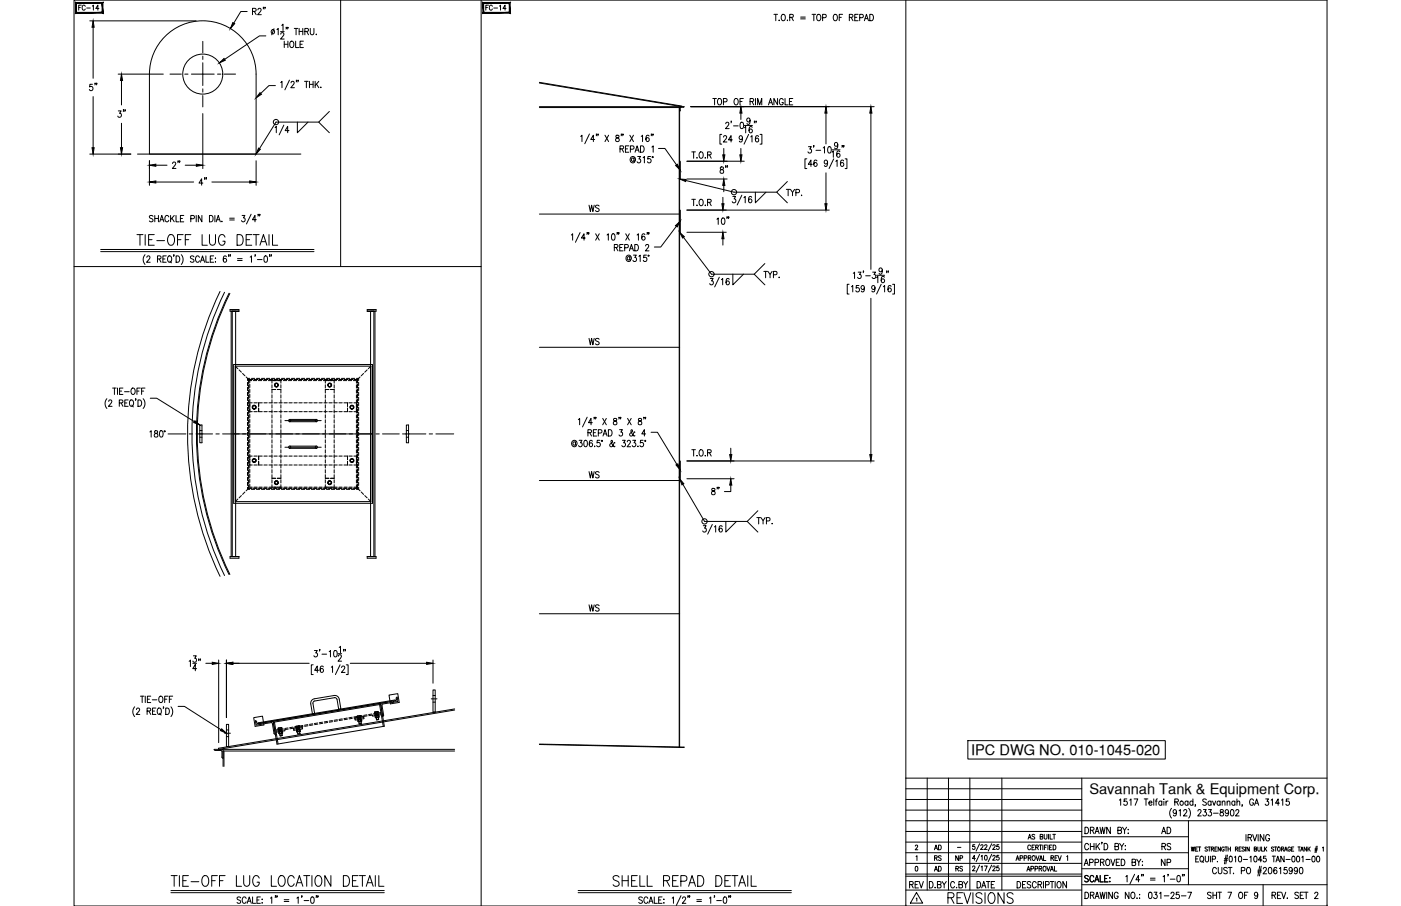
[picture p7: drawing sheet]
<svg xmlns="http://www.w3.org/2000/svg" width="432mm" height="279mm" viewBox="0 0 432 279" stroke-linecap="round" stroke-linejoin="round" font-family="sans-serif">
<defs><g id="words">
<g font-size="6.6">
<text x="41.3" y="76.9">TIE-OFF LUG DETAIL</text>
<text x="51.9" y="274.5">TIE-OFF LUG LOCATION DETAIL</text>
<text x="188" y="274.5">SHELL REPAD DETAIL</text>
<text x="291.4" y="279.8">REVISIONS</text>
</g>
<g font-size="5.7">
<text x="35.3" y="37.4">3&quot;</text>
<text x="52.2" y="53.3">2&quot;</text>
<text x="218.4" y="153.8">8&quot;</text>
</g>
<g font-size="5.3">
<text x="31" y="29.3" transform="rotate(-90 31 29.3)">5&quot;</text>
<text x="60.3" y="58.2">4&quot;</text>
<text x="225.4" y="54.7" transform="rotate(-90 225.4 54.7)">8&quot;</text>
<text x="180.6" y="107.6">WS</text>
<text x="180.6" y="189.8">WS</text>
<text x="279.4" y="275.2">REV</text>
</g>
<g font-size="4.9">
<text x="180.6" y="66.3">WS</text>
<text x="180.6" y="148.5">WS</text>
<text x="357" y="258.2">AD</text>
<text x="357.4" y="263.2">RS</text>
<text x="357" y="268.1">NP</text>
</g>
<g font-size="4.5">
<text x="299.3" y="232.9">IPC DWG NO. 010-1045-020</text>
<text x="335.7" y="244.9">Savannah Tank &amp; Equipment Corp.</text>
</g>
<g font-size="4.4">
<text x="23.3" y="4.2">FC-14</text>
<text x="148.9" y="4.2">FC-14</text>
<text x="287.2" y="263.2">AD</text>
<text x="287.2" y="269.9">AD</text>
<text x="287.2" y="266.7">RS</text>
<text x="293.5" y="266.7">NP</text>
<text x="293.9" y="269.9">RS</text>
</g>
<text font-size="2.6" x="294.2" y="262.5">-</text>
</g></defs>
<!-- layer: 0 -->
<g fill="none" stroke="#000" stroke-width=".31">
<path d="M22.8 0h386.2v279.4h-386.2zM105 0v82.2M148.3 0v82.2M238.5 4.4h1.1M239.1 4.4v2M240.1 6.2v.2zM241.1 4.5l.2-.1a1 1 0 0 1 .8 1 1 1 0 0 1-.8 1 1.27 1.27 0 0 1-.2-1.9zM242.7 6.2v.2zM243.4 5.4l1-.1 .1-.7-1.1-.2v2M244 5.4l.5 1M246.8 5.3h1.4M246.8 5.8h1.4"/>
<path d="M250.3 4.4h1.1M250.8 4.4v2M252 4.5l.2-.1a1 1 0 0 1 .8 1 1 1 0 0 1-.8 1 1.29 1.29 0 0 1-.2-1.9zM253.5 5.5l1-.1v-.9l-1-.1v2M257.1 4.5l.2-.1a1 1 0 0 1 .8 1 1 1 0 0 1-.8 1 1.27 1.27 0 0 1-.2-1.9zM258.7 5.4h.6M259.7 4.4h-1v2M261.8 5.4l.9-.1 .1-.7-1-.2v2M262.3 5.4l.6 1M263.4 5.4h.7M264.5 4.4h-1.1v2h1.1M265 5.5l1-.2-.1-.8-.9-.1v2"/>
<path d="M266.4 6.4l.6-2 .7 2M266.6 5.7h.8M268.1 4.4a1 1 0 0 1 1.1 1 1 1 0 0 1-1.1 1zM279.2 0v279.4M22.8 82.2h125.5v197.2M279.2 240h129.8M285.8 240v34.5M292.3 240v34.5M298.9 240v34.5M308.8 240v34.5M333.4 240v39.4M279.2 253.1h129.8"/>
<path d="M279.2 259.7h54.2M279.2 256.4h54.2M279.2 249.8h54.2M279.2 246.5h54.2M279.2 243.2h54.2M333.4 258h32.9M366.3 253.1v19.7M279.2 269.6h54.2M279.2 274.5h54.2M279.2 270.2h54.2M279.2 263h87.1M279.2 266.3h54.2"/>
<path d="M333.4 272.8h75.6M333.4 267.9h32.9M389.3 272.8v6.6"/>
</g>
<!-- layer: EXTERNALS -->
<g fill="none" stroke="#000" stroke-width=".31">
<path d="M50.4 11.8a16.4 16.4 0 0 1 18-4.3 16.4 16.4 0 0 1 10.5 15.4v24.6h-32.8v-24.6a16.4 16.4 0 0 1 4.3-11.1zM71.6 96h2h-2.7v-.5h2.7v.5M113.2 96v-.5h2.7v.5h-2.7h2M61.6 131.1h.7v5.4h-.7zM61.6 134.8h.7M61.6 132.8h.7M125.2 131.1h.7v5.4h-.7zM125.2 134.8h.7M125.2 132.8h.7M71.6 171.6h2h-2.7v.5h2.7v-.5M113.2 171.6v.5h2.7v-.5h-2.7h2M119.5 216.5l-39.5 6.6"/>
<path d="M119.9 214.4l2.7-.5 .4 2.7-2.7 .5zM133.5 212.8h.6v6.8h-.6zM133.5 214.5h.6M133.5 216.5h.6M69.8 223.4h.7v6.8h-.7zM69.8 225.1h.7M69.8 227.2h.7M78.2 221.3l2.7-.4 .4 2.7-2.7 .4zM209.5 230.4v.1"/>
<circle cx="62.5" cy="22.8" r="6.2"/>
<circle cx="85.2" cy="118.7" r=".48"/>
<circle cx="101.6" cy="118.7" r=".48"/>
<circle cx="78.3" cy="125.6" r=".48"/>
<circle cx="108.5" cy="125.6" r=".48"/>
<circle cx="78.3" cy="142" r=".48"/>
<circle cx="85.2" cy="148.9" r=".48"/>
<circle cx="101.6" cy="148.9" r=".48"/>
<circle cx="108.5" cy="142" r=".48"/>
</g>
<!-- layer: CENTER -->
<g fill="none" stroke="#000" stroke-width=".31">
<path d="M62.5 12.8v3.5M62.5 17.3v1M62.5 19.3v7.1M52.4 22.9h3.5M56.9 22.9h1.1M59 22.9h7M62.5 27.4v1M62.5 29.5v3.5M67 22.9h1.1M69.1 22.9h3.5M51.8 133.8h5.5M58.3 133.8h1.1"/>
<path d="M60.4 133.8h5.1M66.5 133.8h1.1M68.6 133.8h5.1M74.8 133.8h1M76.8 133.8h5.2M83 133.8h1M85 133.8h5.2M87.8 129.7h11.2M87.8 137.9h11.2M91.2 133.8h1M93.2 133.8h5.2M99.4 133.8h1"/>
<path d="M101.5 133.8h5.1M107.6 133.8h1M109.7 133.8h5.1M115.8 133.8h1.1M117.9 133.8h5.1M124.1 133.8h7.2M132.3 133.8h1M134.3 133.8h5.5M116 219.8l.2 1M132.9 215.5h1.8M69.2 226.1h1.8M86.3 224.7l.2 1.1"/>
<path d="M91.8 224.2v.4M91.9 224.8v.4M110.7 221v.4M110.8 221.7v.4"/>
</g>
<!-- layer: DIM -->
<g fill="none" stroke="#000" stroke-width=".31">
<path d="M27.7 6.4h32.7M28.7 8.4v15.8M76.2 3.6h-2l-2.1 3.5M77.8 3.5l1-.1 .1-.6-1.1-.2v1.9M78.4 3.5l.6 1M79.5 3l.3-.4h.3l.4 .3-1.1 1.6h1.1M81.3 2.3l-.2 .5M81.7 2.3h-.1h.1l-.1 .5M81.9 11.1h-1.9l-10.8 7.2M84.5 8.8l-.8 1.9M85.3 9.1l.4-.3v1.9M86.5 9.8h1.1"/>
<path d="M86.5 10.5l.4-.4 .4 .1 .2 .3-1 1.5h1.1M86.8 7.8l.4-.3v1.9M87.6 12.7v2M87.6 13.7h1.1M88.3 8.5l-.2 .5M88.7 12.7v2M88.8 8.5l-.2 .5M89.6 12.8l.2-.1a1 1 0 0 1 .8 1 1 1 0 0 1-.8 1 1.26 1.26 0 0 1-.2-1.9zM90.7 8.8h1.1M91.1 12.7v2h1M91.2 8.8v1.9M92.2 8.8v1.9"/>
<path d="M92.2 9.7h1.1M92.5 13.7h.6M93.3 8.8v1.9M93.5 12.7h-1v2h1M94 9.7l.9-.1 .1-.6-1-.2v1.9M94.5 9.7l.6 1M95.6 8.8v1.4l.5 .5 .6-.2 .1-1.7M97.5 10.5v.2zM28.7 29.8v15.8M36.4 22.9h13.9M37.4 24.8v7.6M37.4 38v7.6"/>
<path d="M62.5 35v17M84.8 39.3l.4-.3v1.9M84.9 26.4h-2l-2.6 2.4M86.5 25.4l.4-.3v2M87.5 38.6l-1.5 3M89.2 24.7l-1.4 3M89.7 25.5l.3-.4 .5 .1 .2 .2-.3 .7-.8 1h1.1M91.5 24.8h-.2h.2l-.2 .5M91.7 37.7v3.2l3.2-3.2M91.9 24.8h-.1h.1l-.1 .5M93.9 25.1h1.1M94.4 25.1v2"/>
<path d="M95.4 25.1v2M95.4 26h1.1M96.5 25.1v2M97.1 25.1v2M97.5 25.9l.8 1.2M98.2 37.7h-13.1l-5.1 8.1M98.3 25.1l-1.2 1.3M98.8 26.9h.2zM101.5 34.4l-3.3 3.3 3.3 3.2M212.9 32.9h56.5M219.7 30.4h1.1M220.2 30.4v1.9"/>
<path d="M221.4 30.5l.2-.1a1 1 0 0 1 .8 1 1 1 0 0 1-.8 .9 1.24 1.24 0 0 1-.2-1.8zM223 31.4l.9-.1 .1-.7-1-.2v1.9M223.7 38.2l.1-.4 .5-.1 .3 .6-1 1.4h1.1M225.4 37.4h-.1h.1l-.1 .5M226.1 38.8h1.4M226.5 30.5l.2-.1a1 1 0 0 1 .8 1 1 1 0 0 1-.8 .9 1.24 1.24 0 0 1-.2-1.8zM228.1 31.3h.6M228.3 37.8h.7l.1 .3v1.2l-.4 .4-.4-.1-.1-.3-.1-.8zM228.3 34.9v2M229.1 30.4h-1v1.9M229.4 39.4l.4-.4v2M229.4 38.7h2.5"/>
<path d="M231.2 37a.53 .53 0 0 1-.8 .4 .53 .53 0 0 1-.1-.8 .53 .53 0 0 1 .8 .1l.1 .3a.95 .95 0 0 1-.7 1.4l-.3-.3M231.2 31.3l.9-.1 .1-.6-1-.2v1.9M231.8 31.3l.5 1M231.8 39.3l-.3-.3a1.11 1.11 0 0 0-.1 2 .55 .55 0 0 0 .6-.5 .55 .55 0 0 0-.5-.6 .55 .55 0 0 0-.6 .4M232.6 37.4h-.1h.1l-.1 .5M232.9 30.4v1.9M233.1 37.4h-.2h.2l-.2 .5M233.5 32.3v-1.9l.6 1.9 .7-1.9v1.9M236.9 32.3l.6-1.9 .6 1.9M237.1 31.7h.8M239.6 30.4v1.9l-1.1-1.9v1.9M241.4 30.8a.62 .62 0 0 0-.7-.4 .62 .62 0 0 0-.5 .7v.5a.62 .62 0 0 0 .6 .8 .62 .62 0 0 0 .6-.8h-.4"/>
<path d="M242 30.4v1.9h.9M243.3 31.3h.7M244.3 30.4h-1v1.9h1M254.6 34.9v9.5M268.4 34.9v48.2M27.7 47.5h12.6M46.1 49.6v7.6M48 56.1h11.7M48 50.9h3.5M57.1 50.9h3.4M65.3 56.1h11.7M78.9 49.6v7.6"/>
<path d="M89.1 40.3h-1.2l.8-1.3v1.9M179 42.1l.4-.4v2M181.7 41.3l-1.5 3M183.3 43h-1.2l.8-1.3v2M183.9 41.4h-.2h.2l-.2 .5M184.4 41.4l-.2 .5M186.5 41.7l1.1 2M187.6 41.7l-1.1 2M189.9 41.8v.6a.72 .72 0 0 1 .9 .4 .72 .72 0 0 1-.3 .9 .64 .64 0 0 1-.8-.7 .64 .64 0 0 1 .8-.6l.3-.2-.1-.4zM191.1 45.9l.9-.1 .1-.6-1-.2v1.9M191.6 41.4h-.2h.2l-.2 .5M191.7 45.9l.5 1"/>
<path d="M192 41.4l-.1 .5M192.8 45.9h.6M193.8 45h-1v1.9h1M194.1 41.7l1.1 2M194.3 46l.9-.1 .2-.3-.2-.5-.9-.1v1.9M195.2 41.7l-1.1 2M195.4 49l-.1-.2a.49 .49 0 0 0-.7 .5 .49 .49 0 0 0 .7 .4l.1-.2M195.4 48.7l.1 1.1a.84 .84 0 0 0 .2-1.1 .84 .84 0 0 0-1.1-.4 .84 .84 0 0 0-.4 1.1 .83 .83 0 0 0 .5 .8 .83 .83 0 0 0 .9-.2M195.7 46.9l.7-1.9 .6 1.9M196 46.3h.8M196.5 48.3h.9l-.5 .7a.6 .6 0 0 1 .5 .9 .6 .6 0 0 1-1 0M197.4 45a1 1 0 0 1 1.2 1 1 1 0 0 1-1.2 .9z"/>
<path d="M197.6 42.1l.4-.4v2M198.2 48.6l.4-.3v1.9M200 42l-.3-.3a1.1 1.1 0 0 0-.6 1 1.1 1.1 0 0 0 .5 1 .57 .57 0 0 0 .6-.6 .57 .57 0 0 0-.5-.6 .57 .57 0 0 0-.6 .5M200.5 48.3h-.8l-.1 .8a.62 .62 0 0 1 .9 0 .62 .62 0 0 1-.1 .9 .62 .62 0 0 1-.8-.1M200.8 41.4l-.1 .5M200.9 45.4l.4-.4v1.9M201.3 41.4h-.2h.2l-.2 .5M202.9 45.8h2l3.6 5M211.4 55.7l14.8 3.6h13.2M211.7 49.7h17.7M211.7 55.2h12.4M213.2 46.8h1.1"/>
<path d="M213.8 46.8v2M214.8 48.6v.2zM215.8 46.9l.1-.1a1 1 0 0 1 .9 1 1 1 0 0 1-.9 1 1.27 1.27 0 0 1-.1-1.9zM217.4 48.6v.2zM218.1 47.8l1-.1v-.8l-1-.1v2M218.7 47.8l.5 1M222.4 41.4h-.5v3.1h.5M223 42.3l.2-.4 .4-.1 .4 .6-1.1 1.4h1.1M223.1 45.8v2M223.1 57.2v1.9M225.7 43.1h-1.2l.8-1.3v2M228.3 45.8v2"/>
<path d="M228.8 42.5l-.2 .4a.54 .54 0 0 1-.7-.1 .54 .54 0 0 1 .1-.8 .54 .54 0 0 1 .7 .1l.1 .4a.93 .93 0 0 1-.6 1.3l-.3-.3M230.7 41.4l-1.4 3.1M231.4 42.2l.4-.4v2M232.8 59.3v3.2l3.3-3.2M233.8 42.1l-.3-.3a1.09 1.09 0 0 0-.7 1 1.09 1.09 0 0 0 .6 1 .56 .56 0 0 0 .5-.5 .56 .56 0 0 0-.5-.6 .56 .56 0 0 0-.6 .4M234.3 41.4h.5v3.1h-.5M242.4 58.4h1.1M242.7 56l-3.3 3.3 3.3 3.2M242.9 58.4v2M243.6 58.4l.7 .9v1.1M244.9 58.4l-.6 .9M245.3 59.4l1-.1v-.7l-1-.2v2"/>
<path d="M248.7 49h-.6v3h.6M249.2 45.2h.9l-.5 .8a.6 .6 0 0 1 .5 .9 .6 .6 0 0 1-1.1-.1M250.3 50.7h-1.2l.8-1.3v1.9M250.9 45h-.2h.2l-.2 .4M251.5 46.4h1.4M251.8 49.6l-.5-.2a1.14 1.14 0 0 0 .1 1.9 .55 .55 0 0 0 .5-.5 .55 .55 0 0 0-.5-.6 .55 .55 0 0 0-.6 .5M253.7 45.6l.4-.4v2M254.6 53.3v9.5M255.1 50a.56 .56 0 0 1-.8 .5 .56 .56 0 0 1-.2-.9l.4-.2a1.07 1.07 0 0 1 .6 1 1.07 1.07 0 0 1-.7 .9l-.3-.2M255.3 45.3h.7l.1 .3v1.2l-.4 .4-.5-.4-.1-.7zM256.5 46.9l.3-.4v2M256.5 46.2h2.4"/>
<path d="M257 49l-1.5 3M257.6 49.7l.4-.3v1.9M258.2 44.6a.53 .53 0 0 1-.7 .4 .53 .53 0 0 1-.2-.8 .53 .53 0 0 1 .8 0l.1 .4a.94 .94 0 0 1-.6 1.3l-.4-.3M258.8 46.8l-.3-.3a1.09 1.09 0 0 0-.6 1 1.09 1.09 0 0 0 .5 1 .56 .56 0 0 0 .6-.5 .56 .56 0 0 0-.5-.6 .56 .56 0 0 0-.6 .5M259.6 45l-.1 .4M260 49.6l-.5-.2a1.12 1.12 0 0 0 .1 1.9 .55 .55 0 0 0 .5-.5 .55 .55 0 0 0-.5-.6 .55 .55 0 0 0-.6 .5M260.1 45l-.1 .4M260.5 49h.5v3h-.5M31 77.6h65.8M31 76.9h65.8M44.7 78.5a2.24 2.24 0 0 0 0 3.1M45.3 79.4l.1-.4 .5-.1 .3 .6-1 1.4h1.1"/>
<path d="M47.2 66.7l-.4-.3-.6 .1-.1 .6 1 .5 .1 .5-.4 .3-.8-.3M47.7 66.4v2M47.7 67.4h1.1M48.5 79.9l1-.1 .1-.7-1.1-.2v2M48.8 66.4v2M49.1 79.9l.5 1M49.2 68.4l.7-2 .6 2M49.5 67.8h.8M50.2 79.9h.6M51.2 78.9h-1v2h1M52 79l.1-.1a1 1 0 0 1 .8 1 1 1 0 0 1-.8 1 1.26 1.26 0 0 1-.1-1.9zM52 66.9a.62 .62 0 0 0-.7-.5 .62 .62 0 0 0-.5 .8v.4a.62 .62 0 0 0 .5 .8 .62 .62 0 0 0 .7-.5"/>
<path d="M52.6 66.4v2M53 67.3l.7 1.1M53.7 66.4l-1.1 1.4M54.3 66.4v2h.9M54.3 78.9a1 1 0 0 1 1.1 1 1 1 0 0 1-1.1 1zM55.6 67.4h.6M55.9 78.5a2.3 2.3 0 0 1 0 3.1M56.6 66.4h-1v2h1M58.8 67.5l1-.1 .1-.3-.1-.6-1-.1v2M59.8 79.2l-.4-.3-.6 .1-.1 .6 .9 .5 .2 .5-.4 .3-.7-.3M60.5 66.4v2M61.5 79.4a.62 .62 0 0 0-.8-.5 .62 .62 0 0 0-.4 .8v.4a.62 .62 0 0 0 .4 .8 .62 .62 0 0 0 .8-.5"/>
<path d="M62.2 66.4v2l-1.1-2v2M63.5 78.9v2h.9M64.6 66.4a.99 .99 0 0 1 1.1 1 .99 .99 0 0 1-1.1 1zM64.8 79.9h.6M65.8 78.9h-1v2h1M66.2 66.4v2M66.4 79.6v.2zM66.6 68.4l.7-2 .6 2M66.9 67.8h.8M68.4 68.2h.1M69.8 79.2l-.4-.3a1.11 1.11 0 0 0 0 2 .55 .55 0 0 0 .5-.5 .55 .55 0 0 0-.5-.6 .55 .55 0 0 0-.6 .4M70.8 67.3h1.4"/>
<path d="M70.8 67.8h1.4M73.2 79.8h1.4M74.6 66.4h.9l-.5 .8a.6 .6 0 0 1 .5 .9 .6 .6 0 0 1-1.1-.1M77.1 79.3l.4-.4v2M77.4 66.1l-1.4 3M79 67.8h-1.2l.8-1.4v2M79.6 66.1l-.1 .5M80.1 66.1l-.1 .5M81.6 79l.2-.1a1.07 1.07 0 0 1 .7 1 1.07 1.07 0 0 1-.7 1 1.4 1.4 0 0 1-.2-1.9zM176.1 72.5l.4-.4v2M178.8 71.7l-1.4 3M180.4 73.4h-1.2l.8-1.3v2"/>
<path d="M181 71.8h-.1h.1l-.1 .5M181.5 71.8l-.1 .5M183.6 72.1l1.1 2M184.7 72.1l-1.1 2M187.1 72.5l.4-.4v2M188.7 72.2l.2-.1a1.07 1.07 0 0 1 .7 1 1.07 1.07 0 0 1-.7 1 1.35 1.35 0 0 1-.2-1.9zM189.3 76.3l1-.1 .1-.6-1.1-.2v2M189.9 76.3l.6 1.1M190.3 71.8l-.2 .5M190.8 71.8h-.2h.2l-.2 .5M191 76.3h.6M192 75.4h-1v2h1"/>
<path d="M192.5 76.4l1-.1 .1-.7-1.1-.2v2M192.8 72.1l1.2 2M194 77.4l.6-2 .6 2M194 72.1l-1.2 2M194.1 79.4l-.1-.2a.49 .49 0 0 0-.7 .5 .49 .49 0 0 0 .7 .4l.1-.2M194.1 79.1l.1 1.1a.84 .84 0 0 0 .2-1.1 .84 .84 0 0 0-1-.4 .84 .84 0 0 0-.5 1.1 .81 .81 0 0 0 .5 .8 .81 .81 0 0 0 1-.2M194.2 76.7h.8M195.2 78.7h.9l-.5 .7a.6 .6 0 0 1 .5 1 .6 .6 0 0 1-1-.1M195.6 75.4a1 1 0 0 1 1.2 1 1 1 0 0 1-1.2 1zM196.4 72.5l.4-.4v2M196.9 79.1l.4-.4v1.9M198.8 72.4l-.4-.3a1.11 1.11 0 0 0 0 2 .55 .55 0 0 0 .5-.6 .55 .55 0 0 0-.5-.5 .55 .55 0 0 0-.6 .4"/>
<path d="M199 75.9l.3-.5 .5 .1 .1 .3-.2 .6-.8 1h1.1M199.2 78.7h-.8v.8a.61 .61 0 0 1 .9 0 .61 .61 0 0 1-.1 .9 .61 .61 0 0 1-.9-.1M199.6 71.8h-.2h.2l-.2 .5M200 71.8l-.1 .5M208.4 69.8l-4.8 6.4h-1.9M210.7 73.2l8.6 11.4h13.2M211.7 64.8h43.9M211.7 71.6h12.1M213.2 61.5h1.1M213.8 61.5v1.9M214.7 63.3h.2zM215.8 61.6l.1-.1a1 1 0 0 1 .9 1 1 1 0 0 1-.9 .9 1.27 1.27 0 0 1-.1-1.8z"/>
<path d="M217.4 63.2v.2zM218.1 62.4l1-.1v-.7l-1-.1v1.9M218.7 62.4l.5 1M221 67.6l.4-.4v2M222.6 67.3h.6l.2 .3v1.2l-.4 .4-.6-.4-.1-.7zM222.8 60.9v1.9M222.8 73.6v2M224.2 67l-.2 .4M224.6 67h-.1h.1l-.1 .4M225.8 60.6h.9l-.4 .7a.6 .6 0 0 1 .4 1 .6 .6 0 0 1-1-.1M228.6 60.2l-1.4 3M229.3 61l.4-.4v1.9"/>
<path d="M231.7 60.9l-.3-.3a1.11 1.11 0 0 0-.1 1.9 .55 .55 0 0 0 .5-.5 .55 .55 0 0 0-.5-.6 .55 .55 0 0 0-.6 .5M247.1 60.2v.2zM52.4 80.5l.4 .6M61.8 80.9l.6-2 .7 2M62 80.2h.8M66.4 80.7v.2zM73.2 80.3h1.4M79.3 80.1h1.5M218.9 85.9h.9l-.5 .7a.59 .59 0 0 1 .5 1 .59 .59 0 0 1-1-.1M221.7 85.5l-1.4 3M222.3 86.3l.4-.4v1.9M224.7 86.1l-.3-.2a1.1 1.1 0 0 0-.6 .9 1.1 1.1 0 0 0 .5 1 .55 .55 0 0 0 .6-.5 .55 .55 0 0 0-.5-.6 .55 .55 0 0 0-.6 .5"/>
<path d="M225.9 84.6v3.2l3.3-3.2M235.4 83.7h1.1M235.7 81.3l-3.2 3.3 3.2 3.2M236 83.7v2M236.7 83.7l.6 .9v1.1M238 83.7l-.7 .9M238.4 84.7l.9-.1v-.8l-.9-.1v2M240.1 85.5v.2zM261.7 87.7h-.6v3h.6M262.4 88.4l.4-.3v1.9M263 84.3l.4-.4v2M264.5 83.9h.9l-.5 .8a.6 .6 0 0 1 .5 .9 .6 .6 0 0 1-1.1-.1"/>
<path d="M264.7 88.1h-.8v.8a.61 .61 0 0 1 .9 0 .61 .61 0 0 1-.1 .9 .61 .61 0 0 1-.9-.2M266.2 83.6l-.2 .5M266.4 88.7a.53 .53 0 0 1-.8 .4 .53 .53 0 0 1-.1-.9 .53 .53 0 0 1 .8 .1l.1 .4a.92 .92 0 0 1-.6 1.3l-.3-.3M266.8 85h1.4M268.4 92v48.2M269 83.9h.9l-.5 .8a.61 .61 0 0 1 .5 .9 .61 .61 0 0 1-1.1-.1M269.7 88.7a.53 .53 0 0 1-.8 .4 .53 .53 0 0 1-.1-.8 .53 .53 0 0 1 .8 0l.1 .4a.95 .95 0 0 1-.7 1.3l-.3-.3M270.2 85.6l.4-.4v2M270.2 84.9h2.4M271.6 87.7l-1.4 3M271.9 83.3a.53 .53 0 0 1-.7 .4 .53 .53 0 0 1-.2-.9 .53 .53 0 0 1 .8 .1l.1 .4a.94 .94 0 0 1-.6 1.3l-.3-.3M272.2 88.4l.4-.3v1.9"/>
<path d="M272.6 85.5l-.4-.3a1.09 1.09 0 0 0-.6 1 1.09 1.09 0 0 0 .6 1 .57 .57 0 0 0 .4-.8 .57 .57 0 0 0-.9-.1l-.1 .3M273.3 83.6l-.1 .5M273.8 83.6l-.1 .5M274.6 88.3l-.4-.2a1.14 1.14 0 0 0 0 1.9 .57 .57 0 0 0 .5-.8 .57 .57 0 0 0-1-.1v.3M275.1 87.7h.6v3h-.6M34.7 119.7h1.1M35.3 119.7v1.9M36.2 119.7v1.9M37.9 119.7h-1v1.9h1M40.7 119.8l.2-.1a1 1 0 0 1 .8 1 1 1 0 0 1-.8 .9 1.27 1.27 0 0 1-.2-1.8zM43.2 119.7h-1v1.9M44.7 119.7h-1.1v1.9"/>
<path d="M32.9 123a2.3 2.3 0 0 0 0 3M33.5 123.8l.3-.5 .5 .1 .2 .3-.3 .7-.8 .9h1.1M36.8 124.3l.9-.1 .1-.7-1-.2v2M36.9 120.6h.6M37.3 124.3l.6 1M38.4 120.8h1.4M38.5 124.3h.6M39.5 123.3h-1v2h1M40.2 123.4l.2-.1a1 1 0 0 1 .8 1 1 1 0 0 1-.8 1 1.29 1.29 0 0 1-.2-1.9zM40.6 124.9l.5 .6M41.9 123h-.2h.2l-.2 .5M42.2 120.6h.6"/>
<path d="M42.5 123.3a1 1 0 0 1 1.2 1 1 1 0 0 1-1.2 1zM43.6 120.6h.7M44.1 123a2.24 2.24 0 0 1 0 3M46.2 133.2l.4-.4v2M46.3 122.8h2l11.6 7.2M47.7 132.9v.6a.72 .72 0 0 1 .9 .4 .72 .72 0 0 1-.3 .9 .63 .63 0 0 1-.8-.7 .63 .63 0 0 1 .8-.5l.2-.7zM49.4 132.9l.2-.1a1.06 1.06 0 0 1 .7 1 1.06 1.06 0 0 1-.7 1l-.2-.1-.3-.7zM177.4 136.5l-.3-.2a.51 .51 0 0 0-.5 .5 .51 .51 0 0 0 .5 .5l.3-.3M177.4 136.3v.9a.67 .67 0 0 0 .5-.7 .67 .67 0 0 0-.5-.6 .91 .91 0 0 0-1.2 1 .91 .91 0 0 0 1.4 .6M178.2 129.4l.4-.4v2M178.5 135.8h.9l-.5 .7a.6 .6 0 0 1 .5 1 .6 .6 0 0 1-1.1-.1M180.2 135.9l.2-.1a1.09 1.09 0 0 1 .6 1 1.09 1.09 0 0 1-.6 1 1.43 1.43 0 0 1-.2-1.9z"/>
<path d="M181 128.7l-1.5 3M181.2 133.4h1v-.7l-1-.2v2M181.8 133.4l.5 1.1M182.6 130.3h-1.2l.8-1.3v2M182.6 136.1l-.4-.3a1.12 1.12 0 0 0 0 2 .58 .58 0 0 0 .4-.9 .58 .58 0 0 0-.9-.1l-.1 .3M182.9 133.4h.6M183.2 128.8l-.2 .4M183.2 137.7h.2zM183.7 128.8h-.2h.2l-.2 .4M183.9 132.5h-1v2h1M184.4 133.5l1-.1v-.7l-1-.2v2M184.9 135.8h-.8l-.1 .8a.62 .62 0 0 1 .9 .1 .62 .62 0 0 1-.1 .9 .62 .62 0 0 1-.9-.2"/>
<path d="M185.8 129l1.1 2M185.8 134.5l.7-2 .6 2M186.1 133.8h.8M186.9 129l-1.1 2M187.5 132.5a1 1 0 0 1 1.2 1 1 1 0 0 1-1.2 1zM189.2 129.1v.6a.72 .72 0 0 1 .9 .4 .72 .72 0 0 1-.3 .9 .64 .64 0 0 1-.8-.7 .64 .64 0 0 1 .8-.5l.3-.3-.1-.4zM189.5 136.6l-.1-.2-.8 1.4h-.4l-.3-.4 .2-.5 .6-.5-.1-.6-.3 .3 .1 .4 .7 1.2 .3 .1 .1-.2M190.9 128.8l-.2 .4M190.9 132.5h.9l-.5 .8a.6 .6 0 0 1 .5 .9 .6 .6 0 0 1-1-.1M191.3 128.8h-.1h.1l-.1 .4M191.8 135.8h.9l-.5 .7a.6 .6 0 0 1 .5 1 .6 .6 0 0 1-1-.1M193.3 136.3l.4-.5h.3l.3 .4-1 1.6h1.1"/>
<path d="M193.4 129l1.1 2M194.5 129l-1.1 2M195 135.8h.9l-.5 .7a.6 .6 0 0 1 .5 1 .6 .6 0 0 1-1-.1M195.7 133.4l-.2-.2a1.13 1.13 0 0 1-1.3 1.2l-.1-.7 .8-.7-.2-.5-.2 .3 .2 .7 .6 .9 .3 .1 .1-.2M196.5 137.7h.2zM196.9 129.1v.6a.72 .72 0 0 1 .8 .4 .72 .72 0 0 1-.3 .9 .64 .64 0 0 1-.7-.7 .64 .64 0 0 1 .8-.5l.2-.3v-.4zM198.2 135.8h-.8l-.1 .8a.62 .62 0 0 1 .9 .1 .62 .62 0 0 1-.1 .9 .62 .62 0 0 1-.8-.2M198.5 128.8l-.1 .4M199 128.8l-.1 .4M199 133.8h-1.2l.8-1.3v2M200.7 133.3h1.9l6 9.9M213.2 138.7h1.1"/>
<path d="M213.8 138.7v2M215.8 138.8l.1-.1a1 1 0 0 1 .9 1 1 1 0 0 1-.9 1 1.24 1.24 0 0 1-.1-1.9zM218.1 139.6l1-.1v-.7l-1-.1v2M218.7 139.6l.5 1.1M225.2 138.2v2M210.5 149.4l6.6 11.4h13.2M211.7 142.2h57.7M211.7 147.6h14.6M214.8 140.5v.2zM217.4 140.5v.2zM225.2 149.6v2h-1.9M233.3 159.6h1.1"/>
<path d="M233.6 157.5l-3.3 3.3 3.3 3.3M233.8 159.6v2M234.5 159.6l.7 1v1M235.8 159.6l-.6 1M216.7 162.1h.9l-.5 .8a.6 .6 0 0 1 .5 .9 .6 .6 0 0 1-1-.1M219.5 161.7l-1.4 3M220.2 162.5l.4-.4v2M222.6 162.4l-.3-.3a1.1 1.1 0 0 0-.7 1 1.1 1.1 0 0 0 .6 1 .55 .55 0 0 0 .5-.6 .55 .55 0 0 0-.5-.5 .55 .55 0 0 0-.6 .4M223.7 160.8v3.3l3.3-3.3M236.2 160.7l1-.1 .1-.8-1.1-.2v2M238 161.4v.2zM104.5 199.7l.4-.4v2"/>
<path d="M41.5 218a2.24 2.24 0 0 0 0 3M42.1 218.8l.1-.3 .5-.1 .3 .5-1 1.4h1.1M43.3 214.7h1.1M43.8 214.7v2M44.8 214.7v2M45.3 219.3l1-.1 .1-.7-1.1-.1v1.9M45.4 215.6h.7M45.9 219.3l.6 1M46.5 214.7h-1.1v2h1.1M46.9 215.8h1.5M47 219.3h.6M48 218.4h-1v1.9h1"/>
<path d="M48.8 218.5l.1-.1a1 1 0 0 1 .8 .9 1 1 0 0 1-.8 1 1.24 1.24 0 0 1-.1-1.8zM49.2 220l.5 .5M49.3 214.8l.1-.1a1 1 0 0 1 .8 1 1 1 0 0 1-.8 1 1.26 1.26 0 0 1-.1-1.9zM50.4 218.1l-.1 .4M50.8 215.6h.6M51.1 218.4a1 1 0 0 1 1.1 .9 1 1 0 0 1-1.1 1zM51.8 214.7h-1v2M52.2 215.6h.6M52.7 218a2.3 2.3 0 0 1 0 3M53.2 214.7h-1v2M54.9 217.8h2l11.2 7.2M58.3 203.9l.4-.3v1.9"/>
<path d="M59.4 204.6h1.2M59.6 202.2h.9l-.5 .8a.6 .6 0 0 1 .5 .9 .6 .6 0 0 1-1 0M60.6 206.2h-1.2l.8-1.3v2M61.3 203.3l-.1 .5M61.8 203.3h-.2h.2l-.2 .5M63.4 204.6h2M67.4 203.5v25.5M69.8 203.5v17.8M71.8 204.6h23.5M96.5 205h-.6v3h.6M96.9 200.6h.9l-.5 .8a.6 .6 0 0 1 .5 .9 .6 .6 0 0 1-1-.1M98.2 206.7h-1.2l.8-1.3v2"/>
<path d="M98.6 200.3h-.2h.2l-.2 .5M99.2 201.7h1.5M99.6 205.7l-.3-.3a1.09 1.09 0 0 0-.7 1 1.09 1.09 0 0 0 .6 1 .56 .56 0 0 0 .6-.6 .56 .56 0 0 0-.5-.5 .56 .56 0 0 0-.6 .4M101.5 201l.4-.4v2M102.1 205.8l.4-.4v2M103.1 200.7l.4-.1a1.15 1.15 0 0 1-.2 2l-.4-.4-.1-.5zM104.2 201.6h1.1M104.2 202.4l.4-.5 .5 .1 .1 .3-1 1.6h1.1M104.8 205l-1.4 3M105.3 205.9l.3-.5 .5 .1 .2 .3-1.1 1.6h1.1M106 200.3l-.1 .5M106.5 200.3l-.2 .5"/>
<path d="M106.7 205h.6v3h-.6M108 204.6h23.5M133.5 203.5v7.2M298.3 228.4h60.9v5.7h-60.9zM52.7 275.3h65.7M52.7 274.6h65.7M74.2 276.9l-.4-.3-.7 .3v.4l1.1 .7v.3l-.4 .3-.7-.3M75.9 277.1a.62 .62 0 0 0-.8-.5 .62 .62 0 0 0-.4 .7v.5a.62 .62 0 0 0 .4 .8 .62 .62 0 0 0 .8-.5M76.2 278.6l.6-2 .6 2M76.4 277.9h.8M77.9 276.6v2h.9M79.2 277.5h.6"/>
<path d="M80.2 276.6h-1v2h1M80.8 277.3v.2zM80.8 278.4v.2zM83.4 277l.4-.4v2M85 276.3h-.2h.2l-.2 .5M85.4 276.3l-.1 .5M87.6 277.5h1.4M87.6 278h1.4M91.5 277l.4-.4v2M93.1 276.3l-.2 .5M93.7 277.7h1.5M96 276.7h.6l.2 .3v1.2l-.4 .4-.6-.4z"/>
<path d="M97.6 276.3l-.2 .5M98 276.3h-.1h.1l-.1 .5M178.2 275.3h65.7M178.2 274.6h65.7M198 276.9l-.4-.3-.7 .3 .1 .4 1 .7v.3l-.4 .3-.7-.3M199.7 277.1a.62 .62 0 0 0-.8-.5 .62 .62 0 0 0-.4 .7v.5a.62 .62 0 0 0 .4 .8 .62 .62 0 0 0 .8-.5M200 278.6l.6-2 .7 2M200.2 277.9h.8M201.7 276.6v2h.9M203 277.5h.7M204 276.6h-1v2h1M204.5 277.3h.2z"/>
<path d="M204.6 278.4v.2zM207.2 277l.4-.4v2M209.9 276.2l-1.5 3M210.4 277.1l.3-.5 .5 .1 .1 .3-1 1.6h1.1M212.1 276.3l-.1 .5M212.6 276.3h-.2h.2l-.2 .5M214.8 277.5h1.4M214.8 278h1.4M218.7 277l.4-.4v2M220.3 276.3h-.2h.2l-.2 .5M220.9 277.7h1.4M223.1 276.7h.7l.1 .3v1.2l-.4 .4-.5-.4-.1-.7z"/>
<path d="M224.7 276.3l-.1 .5M225.2 276.3h-.2h.2l-.2 .5"/>
<circle cx="84.1" cy="9.7" r=".61"/>
<circle cx="85.1" cy="37.6" r=".81"/>
<circle cx="201.1" cy="48.4" r=".17"/>
<circle cx="226.2" cy="59.3" r=".81"/>
<circle cx="199.9" cy="78.8" r=".17"/>
<circle cx="219.3" cy="84.6" r=".81"/>
<circle cx="50.7" cy="133" r=".17"/>
<circle cx="185.5" cy="136" r=".17"/>
<circle cx="198.8" cy="136" r=".17"/>
<circle cx="217.1" cy="160.8" r=".81"/>
</g>
<g fill="#000" stroke="#000" stroke-width=".31">
<path d="M28.7 6.4l.3 2h-.6zM67.6 19.4l1.4-1.4 .4 .6zM71.8 7l.5 .3-1.3 1.5zM37.4 22.9l.4 1.9h-.7zM80.1 28.6l.5 .5-1.7 1.1zM228.3 32.9l.4 2h-.7zM254.6 32.9l.3 2h-.7zM268.4 32.9l.3 2h-.6zM28.4 45.6h.6l-.3 1.9zM37.1 45.6h.7l-.4 1.9zM46.1 56.1l1.9-.3v.7zM46.1 50.9l1.9-.3v.7z"/>
<path d="M60.5 50.6l2 .3-2 .4zM77 55.8l1.9 .3-1.9 .4zM79.7 45.7l.5 .3-1.3 1.5zM208.2 51l.6-.3 .8 1.8zM209.5 55.2l2 .2-.2 .6zM222.8 47.8h.6l-.3 1.9zM223.1 55.2l.3 2h-.6zM228 47.8h.7l-.4 1.9zM208.2 69.6l1.4-1.4-.9 1.8zM209.5 71.6l1.4 1.4-.5 .4zM222.5 62.8h.6l-.3 2zM222.8 71.6l.3 2h-.6z"/>
<path d="M254.2 62.8h.7l-.3 2zM60.1 129.8l1.5 1.3-1.9-.8zM208.3 143.4l.6-.4 .7 1.9zM209.5 147.6l1.3 1.6-.6 .3zM224.9 140.2h.7l-.4 2zM225.2 147.6l.4 2h-.7zM268.1 140.2h.6l-.3 2zM65.4 204.2l2 .4-2 .3zM69.8 204.6l2-.4v.7zM131.5 204.2l2 .4-2 .3zM68.3 224.8l1.5 1.3-1.9-.8z"/>
</g>
<!-- layer: SHELL -->
<g fill="none" stroke="#000" stroke-width=".31">
<path d="M166.2 33.2h43.3v197.2l-.2-197.2M166.2 25.4l44 7.3v.2l-44-7.3M42.4 47.5h50.3M166.2 66h43.3M69.2 90.1a100 100 0 0 0 0 87.4M70.6 90.4a98.6 98.6 0 0 0 0 86.8M70.8 90.5a98.4 98.4 0 0 0 0 86.6M76.6 118.8v1.1M77 118.5v1M77.6 117.4h-1v.9M77.9 117h-.9v1M78.1 117.4h1"/>
<path d="M78.4 117h1.1M79.6 117.4h1.1M80 117h1M81.2 117.4h1M81.5 117h1.1M82.7 117.4h1M83.1 117h1M84.2 117.4h1.1M84.6 117h1M85.8 117.4h1M86.1 117h1.1M87.3 117.4h1.1"/>
<path d="M87.7 117h1M88.9 117.4h1M89.2 117h1.1M90.4 117.4h1M90.8 117h1M91.9 117.4h1.1M92.3 117h1M93.5 117.4h1M93.8 117h1.1M95 117.4h1.1M95.4 117h1M96.6 117.4h1"/>
<path d="M96.9 117h1M98.1 117.4h1M98.5 117h1M99.7 117.4h1M100 117h1M101.2 117.4h1M101.5 117h1.1M102.7 117.4h1.1M103.1 117h1M104.3 117.4h1M104.6 117h1M105.8 117.4h1"/>
<path d="M106.2 117h1M107.4 117.4h1M107.7 117h1M108.9 117.4h1v.8M109.2 117h1v1M109.9 118.7v1M110.2 118.5v1M166.2 107.1h43.3M76.6 120.4v1M76.6 121.9v1M76.6 123.4v1.1M76.6 125v1"/>
<path d="M76.6 126.5v1.1M76.6 128.1v1M76.6 129.6v1M76.6 131.1v1.1M76.6 132.7v1M76.6 134.2v1.1M76.6 135.8v1M76.6 137.3v1M76.6 138.9v1M77 120v1.1M77 121.6v1M77 123.1v1"/>
<path d="M77 124.7v1M77 126.2v1M77 127.7v1.1M77 129.3v1M77 130.8v1M77 132.4v1M77 133.9v1M77 135.4v1.1M77 137v1M77 138.5v1.1M109.9 120.2v1M109.9 121.8v1"/>
<path d="M109.9 123.3v1M109.9 124.8v1.1M109.9 126.4v1M109.9 127.9v1M109.9 129.4v1.1M109.9 131v1M109.9 132.5v1.1M109.9 134.1v1M109.9 135.6v1M109.9 137.1v1.1M109.9 138.7v1M110.2 120v1.1"/>
<path d="M110.2 121.6v1M110.2 123.1v1M110.2 124.7v1M110.2 126.2v1M110.2 127.7v1.1M110.2 129.3v1M110.2 130.8v1M110.2 132.4v1M110.2 133.9v1M110.2 135.4v1.1M110.2 137v1M110.2 138.5v1.1"/>
<path d="M76.6 140.4v1M76.6 141.9v1.1M76.6 143.5v1M76.6 145v1.1M76.6 146.6v1M76.6 148.1v1M76.6 149.6v1h1M77 140.1v1M77 141.6v1M77 143.1v1.1M77 144.7v1M77 146.2v1.1"/>
<path d="M77 147.8v1M77 149.3v.9h.7M78.1 150.6h1M78.3 150.2h1M79.6 150.6h1.1M79.8 150.2h1M81.2 150.6h1M81.3 150.2h1.1M82.7 150.6h1M82.9 150.2h1M84.2 150.6h1.1M84.4 150.2h1"/>
<path d="M85.8 150.6h1M86 150.2h1M87.3 150.6h1.1M87.5 150.2h1M88.9 150.6h1M89 150.2h1.1M90.4 150.6h1M90.6 150.2h1M91.9 150.6h1.1M92.1 150.2h1.1M93.5 150.6h1M93.7 150.2h1"/>
<path d="M95 150.6h1.1M95.2 150.2h1M96.6 150.6h1M96.8 150.2h1M98.1 150.6h1M98.3 150.2h1M99.7 150.6h1M99.8 150.2h1.1M101.2 150.6h1M101.4 150.2h1M102.7 150.6h1.1M102.9 150.2h1"/>
<path d="M104.3 150.6h1M104.5 150.2h1M105.8 150.6h1M106 150.2h1M107.4 150.6h1M107.5 150.2h1.1M109.9 140.2v1.1M109.9 141.8v1M109.9 143.3v1M109.9 144.8v1.1M109.9 146.4v1M109.9 147.9v1"/>
<path d="M109.9 149.5v.7h-.8M110.2 149.3v.9h-.3v.4h-1M110.2 140.1v1M110.2 141.6v1M110.2 143.1v1.1M110.2 144.7v1M110.2 146.2v1.1M110.2 147.8v1M166.2 148.2h43.3M166.2 189.3h43.3M117 217.3l1.1 6.7M140.1 218.6l-72.8 12.2 .1 .3 72.7-12.1"/>
<path d="M69 231.6v4.7M84.2 222.7l33.1-5.5 1.1 6.8-33 5.5zM84.6 222.7l1.1 6.7M140.1 231.6h-71.4v4.7M166.2 229.5l44.6 1-44.6-.9"/>
</g>
<!-- layer: TEXT -->
<g fill="#000" stroke="#000" stroke-width=".31">
<path d="M23.3 .8l.3 3v-2.8zM23.3 .8l.3 3-.3 .3zM23.6 3.8l-.3 .3 8.2-.3zM23.3 4.1l8.2-.3 .2 .3zM31.5 1v2.8l.2 .3zM31.5 1l.2-.2v3.3zM23.6 1h7.9l.2-.2zM23.3 .8h8.4l-8.1 .2z"/>
<path d="M148.8 .8l.3 3v-2.8zM148.8 .8l.3 3-.3 .3zM149.1 3.8l-.3 .3 8.2-.3zM148.8 4.1l8.2-.3 .2 .3zM157 1v2.8l.2 .3zM157 1l.2-.2v3.3zM149.1 1h7.9l.2-.2zM148.8 .8h8.4l-8.1 .2z"/>
</g>
<g fill="none" stroke="#000" stroke-width=".31">
<path d="M316.9 258.8l.5-1.5 .4 1.5M317.1 258.3h.5M318.9 257.5l-.3-.2-.5 .2 .1 .4 .7 .3v.4l-.3 .2-.5-.2M320.6 258l.7-.1 .1-.4-.8-.2v1.5l.8-.2v-.5l-.3-.1M321.8 257.3v1.1l.4 .4 .4-.2 .1-1.3M323.2 257.3v1.5M323.6 257.3v1.5h.8M324.5 257.3h.8M324.9 257.3v1.5M334.4 255.1a1.01 1.01 0 0 1 1.1 1 1.01 1.01 0 0 1-1.1 1zM336.1 256.1l.9-.2 .1-.6-1-.2v2M336.6 256.1l.6 1"/>
<path d="M337.5 257.1l.6-2 .7 2M337.7 256.4h.8M339 255.1l.4 2 .4-2 .4 2 .4-2M339.7 259.8h-.2h.2l-.2 .5M342.2 255.1v2l-1.1-2v2M344.5 256.1l1-.2 .1-.6-1.1-.2v2l1.1-.2 .1-.5-.5-.3M345 246.8l.4-.4v1.9M346 255.1l.6 1v1M347.2 255.1l-.6 1M347.3 246.4h-.8l-.1 .8a.61 .61 0 0 1 .9 .1 .61 .61 0 0 1-.1 .8 .61 .61 0 0 1-.8-.1M347.6 257h.2zM347.7 255.8v.1z"/>
<path d="M348.2 246.8l.4-.4v1.9M349.5 246.4h1.2l-.8 1.9M352.7 246.4h1.1M353.2 246.4v1.9M354.1 247.6h.9l-.1-.5a.58 .58 0 0 0-.8 .7 .58 .58 0 0 0 .9 .3M355.6 246.4v1.9M356.1 247h.5M356.7 246.4l-.3 .1-.1 .3v1.5M358.1 247.3l-.2-.2a.58 .58 0 0 0-.8 .6 .58 .58 0 0 0 1 .4M358.1 247v1.3M358.7 246.4v.2zM358.7 247.1v1.2"/>
<path d="M359.4 247v1.3M360 247l-.4 .1-.2 .5M361.1 249.3a2.24 2.24 0 0 0 0 3M362.1 247.3l.9-.1 .1-.6-1-.2v1.9M362.6 250.3l-.1 .3a.54 .54 0 0 1-.8 .1 .54 .54 0 0 1 0-.8 .54 .54 0 0 1 .8 .1l.1 .3a.9 .9 0 0 1-.6 1.3l-.4-.2M362.6 247.3l.6 1M363.4 250l.4-.3v1.9M364.8 250.1l.2-.3 .5-.1 .3 .5-1.1 1.4h1.2M366.1 247.3l-.1-.2a.58 .58 0 0 0-.8 .6 .58 .58 0 0 0 .9 .4M366.1 247v1.3M366.4 249.3a2.31 2.31 0 0 1 0 3M367.7 247.3a.56 .56 0 0 0-.8 0 .56 .56 0 0 0 0 .8 .56 .56 0 0 0 .8 0"/>
<path d="M367.7 246.4v1.9M368.5 248.3h-.2h.2l-.2 .4M369.2 250.1l.3-.4h.4l.3 .3-1.1 1.6h1.1M370.9 249.7h.9l-.5 .7a.6 .6 0 0 1 .5 .9 .6 .6 0 0 1-1.1 0M371.8 246.7l-.4-.3-.7 .3 .2 .4 .9 .7v.3l-.4 .2-.7-.2M372.5 249.7h.9l-.5 .7a.6 .6 0 0 1 .5 1 .6 .6 0 0 1-1.1-.1M373.3 247.3a.56 .56 0 0 0-.8 0 .56 .56 0 0 0 0 .8 .56 .56 0 0 0 .8 0M373.3 247v1.3M373.7 247l.5 1.3 .5-1.3M374 250.8h1.5M376 247.3a.56 .56 0 0 0-.7 0 .56 .56 0 0 0 0 .8 .56 .56 0 0 0 .7 0M376 247v1.3"/>
<path d="M376.2 249.8v.5a.72 .72 0 0 1 .8 .4 .72 .72 0 0 1-.3 .9 .63 .63 0 0 1-.7-.6 .63 .63 0 0 1 .8-.6l.2-.3v-.3zM376.7 247.4l.4-.4 .4 .1v1.2M376.7 247v1.3M378.2 247.4l.4-.4 .4 .1 .1 1.2M378.2 247v1.3M378.6 250.3v.3a.54 .54 0 0 1-.8 .1 .54 .54 0 0 1 0-.8 .54 .54 0 0 1 .8 .1v.3a.9 .9 0 0 1-.6 1.3l-.3-.2M379.4 249.8l.3-.1a1.06 1.06 0 0 1 .6 .9 1.06 1.06 0 0 1-.6 1l-.3-.1-.2-.7zM380.6 247.3a.56 .56 0 0 0-.8 0 .56 .56 0 0 0 0 .8 .56 .56 0 0 0 .8 0M380.6 247v1.3M380.9 250.1l.1-.3 .5-.1 .3 .5-1 1.4h1.1M381.2 247.4l.4-.4 .4 .1 .1 1.2M381.2 246.4v1.9"/>
<path d="M382.9 248.3l-.1 .4M384 257.4v1.9M384.7 258.3l.9-.1 .1-.6-1-.2v1.9M385.2 258.3l.6 1M386.1 257.4l.6 1.9 .7-1.9M386.3 246.8a.61 .61 0 0 0-.7-.4 .61 .61 0 0 0-.5 .7v.5a.61 .61 0 0 0 .6 .8 .61 .61 0 0 0 .6-.8h-.4M386.7 248.3l.6-1.9 .6 1.9M386.9 247.7h.8M387.8 257.4v1.9M389.5 257.4v1.9l-1.1-1.9v1.9M390.1 246.4h.9l-.5 .7a.6 .6 0 0 1 .5 .9 .6 .6 0 0 1-1.1 0M391.3 257.8a.62 .62 0 0 0-.8-.4 .62 .62 0 0 0-.4 .7v.5a.62 .62 0 0 0 .6 .7 .62 .62 0 0 0 .6-.7h-.4"/>
<path d="M391.8 246.8l.4-.4v1.9M394.3 247.7h-1.2l.8-1.3v1.9M395 246.8l.4-.4v1.9M397.3 246.4h-.8l-.1 .8a.61 .61 0 0 1 .9 .1 .61 .61 0 0 1-.1 .8 .61 .61 0 0 1-.9-.1M282.1 260.9l.3-.3 .4 .3-.7 1.2h.8M282.2 267.2h.2a.82 .82 0 0 1 .5 .7 .82 .82 0 0 1-.5 .7l-.3-.2zM282.3 264.2l.3-.3v1.5M282.4 277.1l.2-.2v1M282.5 275.2l1.9 3.3h-3.8zM288.2 273.6v.2zM288.9 272.8l1-.1v-.8l-1-.1v2l1.1-.2v-.4l-.4-.4M290.4 271.8l.6 1v1"/>
<path d="M291.7 271.8l-.7 1M294.2 272.3a.62 .62 0 0 0-.7-.5 .62 .62 0 0 0-.5 .8v.5a.62 .62 0 0 0 .5 .7 .62 .62 0 0 0 .7-.5M295.6 272.8l.9-.1 .1-.7-1-.2v2l1-.2 .1-.4-.4-.4M297 271.8l.6 1v1M298.3 271.8l-.7 1M299.8 267.4l.2-.3 .5 .2-.8 1.2h.8M300.4 260.5h-.6v.6a.46 .46 0 0 1 .6 0 .46 .46 0 0 1 0 .7 .46 .46 0 0 1-.7-.1M300.6 264.8h-.9l.6-1v1.5M301.1 271.8a1 1 0 0 1 1.2 1 1 1 0 0 1-1.2 1zM301.9 266.8l-1.1 2.2M301.9 263.5l-1.1 2.2M301.9 260.2l-1.1 2.3"/>
<path d="M302.3 260.8l.2-.3 .5 .3-.8 1.2h.9M302.4 267.3l.3-.2v1.4M302.4 264.1l.3-.3v1.5M302.6 273.8l.6-2 .6 2M303.4 267.1h.9l-.6 1.4M303.5 260.8l.2-.3 .5 .3-.8 1.2h.9M303.6 263.8a.73 .73 0 0 1 .8 .6 .73 .73 0 0 1-.5 .9l-.4-.3zM304 271.8h1.1M304.6 271.8v2M305.6 266.8l-1 2.2M305.6 263.5l-1 2.2M305.6 260.2l-1 2.3"/>
<path d="M306 267.4l.2-.3 .5 .2-.8 1.2h.9M306 264.1l.1-.3h.4l.2 .4-.8 1.1h.9M306 260.8l.2-.3 .5 .3-.8 1.2h.9M306.6 271.8h-1.1v2M307.8 267.1h-.5l-.1 .6a.46 .46 0 0 1 .7 0 .46 .46 0 0 1-.1 .7 .46 .46 0 0 1-.7-.1M307.8 263.8h-.5l-.1 .6a.46 .46 0 0 1 .7 0 .46 .46 0 0 1-.1 .7 .46 .46 0 0 1-.7-.1M307.8 260.5h-.5l-.1 .6a.46 .46 0 0 1 .7 0 .46 .46 0 0 1-.1 .7 .46 .46 0 0 1-.7-.1M313.1 265.4l.5-1.5 .5 1.5M313.3 264.9h.6M313.5 271.8a1 1 0 0 1 1.1 1 1 1 0 0 1-1.1 1zM314.4 264.6h.7l.1-.6-.8-.1v1.5M315.6 264.6h.8v-.6l-.8-.1v1.5"/>
<path d="M316.2 271.8h-1v2h1M316.5 268.6l.5-1.4 .4 1.4M316.7 268.2h.6M316.9 264.6l.7-.1 .1-.5-.8-.1v1.5M317.3 264.6l.4 .8M317.6 260.9a.46 .46 0 0 0-.5-.3 .46 .46 0 0 0-.3 .6v.3a.46 .46 0 0 0 .3 .6 .46 .46 0 0 0 .5-.4M317.7 272.1l-.4-.3-.7 .3 .1 .5 .9 .5a.48 .48 0 0 1-.3 .7l-.7-.3M317.7 267.9h.8v-.7h-.8v1.4M318.1 261.3h.5M318.3 263.9h.2a.7 .7 0 0 1 .6 .7 .7 .7 0 0 1-.8 .7l-.2-.5zM318.9 260.6h-.8v1.5h.8M319 267.9h.7v-.7h-.7v1.4"/>
<path d="M319.2 261.3l.7-.1v-.5l-.7-.1v1.5M319.3 263.9l.5 1.5 .5-1.5M319.4 272.3a.62 .62 0 0 0-.8-.5 .62 .62 0 0 0-.4 .8v.5a.62 .62 0 0 0 .4 .7 .62 .62 0 0 0 .8-.5M319.6 261.3l.4 .8M319.9 272.8l1-.1 .1-.7-1.1-.2v2M320.3 267.9l.7-.1v-.6h-.7v1.4M320.3 260.6h.8M320.4 265.4l.4-1.5 .5 1.5M320.5 272.8l.6 1M320.5 264.9h.7M320.7 267.9l.4 .7M320.7 260.6v1.5"/>
<path d="M321.4 260.6v1.5M321.6 271.8v2M321.6 263.9v1.5h.7M321.7 267.2a.68 .68 0 0 1 .7 .7 .68 .68 0 0 1-.7 .7l-.2-.5zM321.9 261.3h.5M322.2 272.9l1-.1v-.9l-1-.1v2M322.6 267.2l.5 1.4 .5-1.4M322.7 260.6h-.8v1.5M323 260.6v1.5M323.5 261.3h.4M323.7 271.8h1.1M323.7 268.6l.5-1.4 .5 1.4"/>
<path d="M323.9 264.6l.7-.1v-.6h-.7v1.5M323.9 268.2h.6M324.2 260.6h-.7v1.5h.7M324.3 271.8v2M324.3 264.6l.4 .8M324.6 260.6a.74 .74 0 0 1 .9 .7 .74 .74 0 0 1-.9 .8zM325 267.2v1.4h.7M325.2 264.6h.4M325.2 271.8v2M325.9 263.9h-.7v1.5h.7M326.1 271.9l.1-.1a1.01 1.01 0 0 1 .9 1 1.01 1.01 0 0 1-.9 1 1.27 1.27 0 0 1-.1-1.9zM326.1 263.9l.5 1.5 .5-1.5"/>
<path d="M328.7 271.8v2l-1.1-2v2M328.8 264.2l.3-.3v1.5M334.2 266.9l.6-1.9 .6 1.9M334.4 275.1a1 1 0 0 1 1.1 1 1 1 0 0 1-1.1 1zM334.4 266.3h.8M335.4 270.3l-.4-.3-.7 .3 .2 .4 .9 .7v.3l-.4 .3-.7-.3M335.5 260.6a.62 .62 0 0 0-.7-.5 .62 .62 0 0 0-.5 .8v.4a.62 .62 0 0 0 .5 .8 .62 .62 0 0 0 .7-.5M335.8 266l1-.1 .1-.7-1.1-.2v1.9M336.1 276.1l.9-.1 .1-.7-1-.2v2M336.1 260.1v2M336.1 261h1.1M336.6 276.1l.6 1"/>
<path d="M337.1 270.5a.61 .61 0 0 0-.7-.5 .61 .61 0 0 0-.5 .7v.5a.61 .61 0 0 0 .5 .8 .61 .61 0 0 0 .7-.5M337.2 260.1v2M337.4 272l.7-2 .6 2M337.5 266l1-.1v-.7l-1-.2v1.9M337.5 277.1l.6-2 .7 2M337.7 271.3h.8M337.7 276.5h.8M337.8 260.1v2M338.2 260.9l.7 1.2M338.9 260.1l-1.1 1.3M339 275.1l.4 2 .4-2 .4 2 .4-2M339.1 270v2h1"/>
<path d="M339.2 265.9l.9-.1v-.7l-.9-.1v1.9M339.7 265.9l.6 1M340.3 260.1a1 1 0 0 1 1.1 1 1 1 0 0 1-1.1 1zM340.5 270.9h.6M341.1 265.1l.1-.1a1 1 0 0 1 .9 .9 1 1 0 0 1-.9 1 1.26 1.26 0 0 1-.1-1.8zM341.1 275.1v2M341.5 270h-1v2h1M342 271.9h.1zM342.1 270.6v.2zM342.4 265l.6 1.9 .6-1.9M342.9 275.1v2l-1.2-2v2M343.6 261l1-.1v-.7l-1-.1v2l1.1-.2 .1-.5-.4-.4"/>
<path d="M344 265.9h.7M344.6 275.6a.62 .62 0 0 0-.7-.5 .62 .62 0 0 0-.5 .8v.5a.62 .62 0 0 0 .6 .7 .62 .62 0 0 0 .6-.7h-.4M345.1 260.1l.6 .9v1.1M345.1 265h-1.1v1.9h1.1M345.6 265a1 1 0 0 1 1.1 .9 1 1 0 0 1-1.1 1zM346.4 260.1l-.7 .9M346.8 260.8v.1zM346.8 261.9v.2zM347 270.4l.4-.4v2M348 275.1v2l-1.2-2v2M348.8 275.2l.2-.1a1 1 0 0 1 .8 1 1 1 0 0 1-.8 1 1.29 1.29 0 0 1-.2-1.9zM348.9 265.9l1-.1v-.7l-1-.1v1.9l1-.1 .1-.5-.4-.4"/>
<path d="M349.7 269.6l-1.4 3M350.4 265l.6 .9v1M350.4 277h.1zM351.2 275.8h.1M351.2 276.9h.1M351.3 271.3h-1.2l.8-1.3v2M351.6 265l-.6 .9M351.9 269.7h-.1h.1l-.1 .5M352 266.8h.2zM352.1 265.6v.2zM352.4 269.7l-.1 .5M354.2 275.2l.4-.1a1.15 1.15 0 0 1-.2 2l-.4-.4v-.4z"/>
<path d="M354.6 270.8h1.4M354.6 271.4h1.4M355.7 275.1h.9l-.5 .8a.6 .6 0 0 1 .5 .9 .6 .6 0 0 1-1-.1M357.4 275.5l.4-.4v2M358.5 270.4l.4-.4v2M358.8 276.3h1.5M360.1 269.7l-.2 .5M360.7 271.1h1.4M360.9 275.6l.3-.5h.3l.4 .4-.3 .7-.8 .9h1.2M362.9 270.1l.3-.1a1.09 1.09 0 0 1 .6 1 1.09 1.09 0 0 1-.6 1 1.43 1.43 0 0 1-.3-1.9zM363.4 275.1h-.8l-.1 .9a.61 .61 0 0 1 .9 0 .61 .61 0 0 1-.1 .9 .61 .61 0 0 1-.9-.2M364.1 276.3h1.4"/>
<path d="M364.5 269.7l-.1 .5M365 269.7h-.2h.2l-.2 .5M366.1 275.1h1.1l-.8 2M367.2 261.2l.2 1.3 .3-1.3 .2 1.3 .3-1.3M368.5 261.8h.4M368.5 264.9h.6M369.2 261.2h-.7v1.3h.7M369.4 261.2h.7M369.5 264h-1v1.8h1M369.7 261.2v1.3M370.1 264.1l.2-.1a.85 .85 0 0 1 .7 1 .85 .85 0 0 1-.9 .7l-.3-.6zM370.5 265.5l.4 .5"/>
<path d="M371.5 264v1.3l.4 .5 .5-.2 .1-1.6M372.1 261.4l-.2-.2-.5 .2 .7 .7-.1 .3-.6-.1M372.3 261.2h.8M372.7 261.2v1.3M373.1 264v1.8M373.3 275.4l-.4-.3-.7 .3 .1 .5 .9 .5-.1 .6-.5 .1-.4-.3M373.3 261.8h.7v-.5l-.7-.1v1.3M373.6 265l.9-.1v-.8l-.9-.1v1.8M373.7 261.8l.4 .7M373.8 275.1v2M373.8 276.1h1.1M374.4 261.8h.4"/>
<path d="M374.9 268a.62 .62 0 0 0-.7-.5 .62 .62 0 0 0-.5 .7v.5a.62 .62 0 0 0 .5 .8 .62 .62 0 0 0 .7-.5M374.9 275.1v2M375.1 261.2h-.7v1.3h.7M375.2 265.6v.2zM375.3 275.1h1.2M375.5 267.5v1.4l.5 .6 .5-.3 .1-1.7M375.9 275.1v2M376.2 261.2v1.3l-.8-1.3v1.3M377.3 265.3h1M377.3 261.5a.41 .41 0 0 0-.5-.3 .41 .41 0 0 0-.3 .5v.3a.41 .41 0 0 0 .4 .5 .41 .41 0 0 0 .4-.5h-.3M377.4 264.8h1M377.5 261.2h.7"/>
<path d="M377.9 263.7l-.5 2.7M377.9 261.2v1.3M378.3 267.8l-.4-.3-.8 .3 .1 .4 1.1 .7v.3l-.4 .3-.8-.3M378.3 263.7l-.5 2.7M378.5 275.1h1.1l-.8 2M378.5 261.8h.7M378.5 261.2v1.3M378.6 267.5h1.1M379 264.1l.2-.1a.97 .97 0 0 1 .6 .9 .97 .97 0 0 1-.6 .9l-.4-.8zM379.1 267.5v2M379.2 261.2v1.3M380.2 269.3v.2z"/>
<path d="M380.5 264.4l.3-.4v1.8M380.8 261.8h.6v-.5l-.6-.1v1.3M381.1 261.8l.4 .7M381.9 261.8h.4M381.9 264.1l.2-.1a.97 .97 0 0 1 .6 .9 .97 .97 0 0 1-.6 .9l-.4-.8zM382.1 275.2l.1-.1a1 1 0 0 1 .8 1 1 1 0 0 1-.8 1 1.27 1.27 0 0 1-.1-1.9zM382.5 261.2h-.6v1.3h.6M382.6 268.5l.9-.1v-.8l-.9-.1v2M383.2 265h1.3M383.5 261.4l-.2-.2-.5 .2 .7 .7-.1 .3-.6-.1M383.6 276.1h.6M383.9 261.2v1.3"/>
<path d="M384.5 267.6l.2-.1a1 1 0 0 1 .8 1 1 1 0 0 1-.8 1 1.27 1.27 0 0 1-.2-1.9zM384.6 275.1h-1v2M385 261.2v1.3l-.7-1.3v1.3M385.2 264.4l.4-.4v1.8M386.6 261.8h.6v-.5l-.6-.1v1.3l.6-.1 .1-.3-.3-.3M386.7 264.1l.2-.1a.97 .97 0 0 1 .5 .9 .97 .97 0 0 1-.5 .9l-.5-.8zM387.6 268.9h1.1M387.6 275.8a.53 .53 0 0 1-.7 .4 .53 .53 0 0 1-.2-.8 .53 .53 0 0 1 .9 0v.4a.95 .95 0 0 1-.6 1.3l-.3-.3M387.7 261.2v.9l.3 .4 .4-.4v-.9M387.7 268.4h1.1M388.2 267.1l-.5 3M388.7 267.1l-.5 3"/>
<path d="M388.8 261.2v1.3h.6M388.9 265.2h-1l.7-1.2v1.8M389.4 268l.3-.5 .5 .1 .1 .3-.2 .6-.8 1h1.1M389.7 261.2v1.3M390 261.8l.4 .7M390.2 264h-.8v.8a.55 .55 0 0 1 .8 0 .55 .55 0 0 1-.1 .8 .55 .55 0 0 1-.8-.1M390.4 261.2l-.7 .9M391.1 267.6l.3-.1a1.06 1.06 0 0 1 .6 1 1.06 1.06 0 0 1-.6 1l-.5-.9zM392 276.1l1-.1 .1-.7-1.1-.2v2M392.1 264h1M392.6 261.4l-.3-.2-.4 .2 .7 .7-.1 .3-.6-.1M392.6 264v1.8"/>
<path d="M392.6 276.1l.6 1M392.8 261.2h.7M393.2 261.2v1.3M393.3 265.8l.5-1.8 .6 1.8M393.5 265.2h.7M393.5 267.8l-.5-.3a1.13 1.13 0 0 0 .1 2 .58 .58 0 0 0 .5-.9 .58 .58 0 0 0-1-.1v.3M393.7 276.1h.7M394 261.3l.1-.1a.63 .63 0 0 1 .5 .7 .63 .63 0 0 1-.6 .5l-.3-.4zM394.3 267.9l.4-.4v2M394.8 275.1h-1.1v2h1.1M394.9 261.8h.7v-.5l-.7-.1v1.3M395 275.1l.6 2 .7-2"/>
<path d="M395.3 261.8l.4 .7M395.8 264v1.8l-1-1.8v1.8M395.9 262.5l.4-1.3 .4 1.3M396 262.1h.6M396.3 265h1.3M396.6 267.5h-.8v.9a.61 .61 0 0 1 .9 0 .61 .61 0 0 1-.1 .9 .61 .61 0 0 1-.9-.2M396.7 276.9v.2zM397.7 261.5a.4 .4 0 0 0-.5-.3 .4 .4 0 0 0-.3 .5v.3a.4 .4 0 0 0 .4 .5 .4 .4 0 0 0 .4-.5h-.3M398.1 261.8h.4M398.3 268.2a.53 .53 0 0 1-.7 .4 .53 .53 0 0 1-.2-.9 .53 .53 0 0 1 .8 .1l.1 .4a.94 .94 0 0 1-.6 1.3l-.4-.3M398.4 264.1l.2-.1a.97 .97 0 0 1 .5 .9 .97 .97 0 0 1-.5 .9l-.5-.8zM398.8 261.2h-.7v1.3h.7"/>
<path d="M399.8 264.1l.2-.1a.97 .97 0 0 1 .6 .9 .97 .97 0 0 1-.6 .9l-.4-.8zM399.9 268.2a.53 .53 0 0 1-.7 .4 .53 .53 0 0 1-.2-.9 .53 .53 0 0 1 .8 .1l.1 .4a.95 .95 0 0 1-.6 1.3l-.4-.3M400 261.2h.7M400.2 275.4l-.4-.3-.6 .1v.6l.8 .5 .2 .5-.4 .3-.7-.3M400.4 261.2v1.3M400.7 267.6l.4-.1a1.15 1.15 0 0 1-.2 2l-.4-.4v-.5zM400.7 276.1h.7M400.9 262.5l.4-1.3 .4 1.3M401 262.1h.5M401.2 264.4l.4-.4v1.8M401.8 275.1h-1.1v2h1.1M402 275.1h1.1"/>
<path d="M402.5 265h1.3M402.6 275.1v2M402.7 261.2v1.3l-.7-1.3v1.3M403.1 261.2v1.3M403.4 261.8l.4 .7M403.8 261.2l-.7 .9M404.5 264.1l.2-.1a.97 .97 0 0 1 .6 .9 .97 .97 0 0 1-.6 .9l-.4-.8zM405.2 275.6l.3-.5 .5 .1 .2 .3-1.1 1.6h1.2M405.3 262.1h.7M405.3 261.8h.7M405.7 261l-.4 1.9M406 264.1l.2-.1a.97 .97 0 0 1 .6 .9 .97 .97 0 0 1-.6 .9l-.5-.8z"/>
<path d="M406 261l-.4 1.9M407.6 261.5l.3-.3v1.3"/>
<circle cx="364.2" cy="247.6" r=".62"/>
</g>
<!-- layer: SHOP TAG -->
<path d="M279.2 279.4h.1M409 279.4h.1" fill="none" stroke="#000" stroke-width=".31"/>
<!-- layer: 3X3X14 -->
<g fill="none" stroke="#000" stroke-width=".31">
<path d="M72.5 112.9h41.8v41.8h-41.8zM72.5 112.9l.8 .8M73.7 114.1l.7 .7M74.8 115.2l.7 .7M75.9 116.2l.7 .8M76.3 117.9v1M76.3 119.4v1.1M76.6 117h1.1M76.6 117v1.2M76.6 118.7v1M77 116.7h-.7v.7M77.5 116.7h1"/>
<path d="M78.3 117h1M79 116.7h1.1M79.8 117h1M80.6 116.7h1M81.3 117h1.1M82.1 116.7h1M82.9 117h1M83.7 116.7h1M84.4 117h1M85.2 116.7h1M86 117h1M86.7 116.7h1.1"/>
<path d="M87.5 117h1M88.3 116.7h1M89 117h1.1M89.8 116.7h1M90.6 117h1M91.4 116.7h1M92.1 117h1.1M92.9 116.7h1M93.7 117h1M94.4 116.7h1.1M95.2 117h1M96 116.7h1"/>
<path d="M96.8 117h1M97.5 116.7h1.1M98.3 117h1M99.1 116.7h1M99.8 117h1.1M100.6 116.7h1M101.4 117h1M102.2 116.7h1M102.9 117h1M103.7 116.7h1M104.5 117h1M105.2 116.7h1.1"/>
<path d="M106 117h1M106.8 116.7h1M107.5 117h1.1M108.3 116.7h1M109.1 117h1.1M109.9 116.7h.6v.7M110.2 117v1.2M110.2 118.7v1M110.5 117.9v1M110.5 119.4v1.1M111 116.2l-.8 .8M112.1 115.2l-.8 .7"/>
<path d="M113.2 114.1l-.8 .7M114.3 112.9l-.8 .8M76.3 121v1M76.3 122.5v1M76.3 124.1v1M76.3 125.6v1M76.3 127.1v1.1M76.3 128.7v1M76.3 130.2v1M76.3 131.8v1M76.3 133.3v1M76.3 134.8v1.1"/>
<path d="M76.3 136.4v1M76.3 137.9v1M76.3 139.5v1M76.6 120.2v1M76.6 121.8v1M76.6 123.3v1M76.6 124.8v1.1M76.6 126.4v1M76.6 127.9v1M76.6 129.4v1.1M76.6 131v1M76.6 132.5v1.1"/>
<path d="M76.6 134.1v1M76.6 135.6v1M76.6 137.1v1.1M76.6 138.7v1M110.2 120.2v1M110.2 121.8v1M110.2 123.3v1M110.2 124.8v1.1M110.2 126.4v1M110.2 127.9v1M110.2 129.4v1.1M110.2 131v1"/>
<path d="M110.2 132.5v1.1M110.2 134.1v1M110.2 135.6v1M110.2 137.1v1.1M110.2 138.7v1M110.5 121v1M110.5 122.5v1M110.5 124.1v1M110.5 125.6v1M110.5 127.1v1.1M110.5 128.7v1M110.5 130.2v1"/>
<path d="M110.5 131.8v1M110.5 133.3v1M110.5 134.8v1.1M110.5 136.4v1M110.5 137.9v1M110.5 139.5v1M73.3 153.9l-.8 .8M74.4 152.8l-.7 .7M75.5 151.7l-.7 .8M76.3 150.2v.7h.7M76.3 141v1M76.3 142.5v1.1"/>
<path d="M76.3 144.1v1M76.3 145.6v1M76.3 147.2v1M76.3 148.7v1M76.6 150.6h1.1M76.6 150.6l-.7 .8M76.6 140.2v1.1M76.6 141.8v1M76.6 143.3v1M76.6 144.8v1.1M76.6 146.4v1M76.6 147.9v1"/>
<path d="M76.6 149.5v1.1M77.5 150.9h1M78.3 150.6h1M79 150.9h1.1M79.8 150.6h1M80.6 150.9h1M81.3 150.6h1.1M82.1 150.9h1M82.9 150.6h1M83.7 150.9h1M84.4 150.6h1M85.2 150.9h1"/>
<path d="M86 150.6h1M86.7 150.9h1.1M87.5 150.6h1M88.3 150.9h1M89 150.6h1.1M89.8 150.9h1M90.6 150.6h1M91.4 150.9h1M92.1 150.6h1.1M92.9 150.9h1M93.7 150.6h1M94.4 150.9h1.1"/>
<path d="M95.2 150.6h1M96 150.9h1M96.8 150.6h1M97.5 150.9h1.1M98.3 150.6h1M99.1 150.9h1M99.8 150.6h1.1M100.6 150.9h1M101.4 150.6h1M102.2 150.9h1M102.9 150.6h1M103.7 150.9h1"/>
<path d="M104.5 150.6h1M105.2 150.9h1.1M106 150.6h1M106.8 150.9h1M107.5 150.6h1.1M108.3 150.9h1M109.1 150.6h1.1M110.2 140.2v1.1M110.2 141.8v1M110.2 143.3v1M110.2 144.8v1.1M110.2 146.4v1"/>
<path d="M110.2 147.9v1M110.2 149.5v1.1M110.2 150.6l.8 .8M110.5 141v1M110.5 142.5v1.1M110.5 144.1v1M110.5 145.6v1M110.5 147.2v1M110.5 148.7v1M110.5 150.2v.7h-.6M111.3 151.7l.8 .8M112.4 152.8l.8 .7"/>
<path d="M113.5 153.9l.8 .8M117.3 216.9l.6 4 .3-.4M118 217.1l-.3 .4 .5 3M118 217.1l3-.5 .3-.4-41.2 6.9 .4 .2 3.1-.5M84.2 222.4l.6 4-.4-.3-.5-3-.4-.3"/>
</g>
<!-- layer: INTERNALS -->
<g fill="none" stroke="#000" stroke-width=".31">
<path d="M83.8 118.7v1M84.9 117.4h-1.1v.8M85.4 117.4h1.2v.8M86.6 118.7v1M100.3 118.7v1M101.4 117.4h-1.1v.8M101.9 117.4h1.1v.8M103 118.7v1M77 125.9v1.1h.7M77.7 124.2h-.7v1.1M78.3 124.2h1M78.3 127h1"/>
<path d="M79.7 124.2v1.1M79.7 125.9v1.1M79.8 124.2h1M79.8 127h1M81.3 124.2h1.1M81.3 127h1.1M82.9 124.2h1M82.9 127h1M83.8 120.2v1M83.8 121.8v1M83.8 123.3v1M83.8 124.8v1.1"/>
<path d="M83.8 126.4v1M83.8 127.9v1M83.8 129.4v1.1M83.8 131v1M83.8 132.5v1.1M83.8 134.1v1M83.8 135.6v1M83.8 137.1v1.1M83.8 138.7v1M83.8 120.1h1.1M84.4 124.2h1M84.4 127h1"/>
<path d="M85.4 120.1h1.2M86 124.2h1M86 127h1M86.6 120.2v1M86.6 121.8v1M86.6 123.3v1M86.6 124.8v1.1M86.6 126.4v1M86.6 127.9v1M86.6 129.4v1.1M86.6 131v1M86.6 132.5v1.1"/>
<path d="M86.6 134.1v1M86.6 135.6v1M86.6 137.1v1.1M86.6 138.7v1M87.5 124.2h1M87.5 127h1M89 124.2h1.1M89 127h1.1M90.6 124.2h1M90.6 127h1M92.1 124.2h1.1M92.1 127h1.1"/>
<path d="M93.7 124.2h1M93.7 127h1M95.2 124.2h1M95.2 127h1M96.8 124.2h1M96.8 127h1M98.3 124.2h1M98.3 127h1M99.8 124.2h1.1M99.8 127h1.1M100.3 120.2v1M100.3 121.8v1"/>
<path d="M100.3 123.3v1M100.3 124.8v1.1M100.3 126.4v1M100.3 127.9v1M100.3 129.4v1.1M100.3 131v1M100.3 132.5v1.1M100.3 134.1v1M100.3 135.6v1M100.3 137.1v1.1M100.3 138.7v1M100.3 120.1h1.1"/>
<path d="M101.4 124.2h1M101.4 127h1M101.9 120.1h1.1M102.9 124.2h1M102.9 127h1M103 120.2v1M103 121.8v1M103 123.3v1M103 124.8v1.1M103 126.4v1M103 127.9v1M103 129.4v1.1"/>
<path d="M103 131v1M103 132.5v1.1M103 134.1v1M103 135.6v1M103 137.1v1.1M103 138.7v1M104.5 124.2h1M104.5 127h1M106 124.2h1M106 127h1M107.1 124.2v1.1M107.1 125.9v1.1"/>
<path d="M107.5 124.2h1.1M107.5 127h1.1M109.1 124.2h.8v1.1M109.9 125.9v1.1h-.8M77 142.3v1.1h.7M77.7 140.7h-.7v1.1M78.3 143.4h1M78.3 140.7h1M79.7 140.7v1.1M79.7 142.3v1.1M79.8 143.4h1M79.8 140.7h1"/>
<path d="M81.3 143.4h1.1M81.3 140.7h1.1M82.9 143.4h1M82.9 140.7h1M83.8 140.2v1.1M83.8 141.8v1M83.8 143.3v1M83.8 144.8v1.1M83.8 146.4v1M83.8 147.9v1M83.8 149.5v.7h1.1M83.8 147.5h1.1"/>
<path d="M84.4 143.4h1M84.4 140.7h1M85.4 147.5h1.2M86 143.4h1M86 140.7h1M86.6 140.2v1.1M86.6 141.8v1M86.6 143.3v1M86.6 144.8v1.1M86.6 146.4v1M86.6 147.9v1M86.6 149.5v.7h-1.2"/>
<path d="M87.5 143.4h1M87.5 140.7h1M89 143.4h1.1M89 140.7h1.1M90.6 143.4h1M90.6 140.7h1M92.1 143.4h1.1M92.1 140.7h1.1M93.7 143.4h1M93.7 140.7h1M95.2 143.4h1M95.2 140.7h1"/>
<path d="M96.8 143.4h1M96.8 140.7h1M98.3 143.4h1M98.3 140.7h1M99.8 143.4h1.1M99.8 140.7h1.1M100.3 140.2v1.1M100.3 141.8v1M100.3 143.3v1M100.3 144.8v1.1M100.3 146.4v1M100.3 147.9v1"/>
<path d="M100.3 149.5v.7h1.1M100.3 147.5h1.1M101.4 143.4h1M101.4 140.7h1M101.9 147.5h1.1M102.9 143.4h1M102.9 140.7h1M103 140.2v1.1M103 141.8v1M103 143.3v1M103 144.8v1.1M103 146.4v1"/>
<path d="M103 147.9v1M103 149.5v.7h-1.1M104.5 143.4h1M104.5 140.7h1M106 143.4h1M106 140.7h1M107.1 140.7v1.1M107.1 142.3v1.1M107.5 143.4h1.1M107.5 140.7h1.1M109.1 140.7h.8v1.1M109.9 142.3v1.1h-.8"/>
<path d="M116.1 219.9l-1 .2M116.5 219.9l.1 .7M117.4 219.7l-.8 .2M85.7 225l-.7 .1M85.8 225.3l-.8 .2M85.9 225l.1 .7M86.2 225.6l-1.1 .2M86.8 224.8l.1 .7M87.3 224.7l-1 .2M87.3 225.1l-1 .2M87.7 225l.1 .4-1.1 .1M88.8 224.5l-1 .2"/>
<path d="M88.8 224.8l-1 .2M90.3 224.2l-1 .2M90.4 224.6l-1.1 .1M90.5 224.9l.1 .3h.4M90.9 224.5l-.5 .1 .1 .3 .5-.1M91.3 224.4l.1 .7M91.7 224.7l-.5 .1M91.8 225l-.5 .1M91.8 224l-1 .2M92.3 224.3l.1 .6M92.4 224.2l-1.5 .3M92.5 224.6l-.5 .1"/>
<path d="M92.5 224.9l-.5 .1M92.7 224.2l.4-.1 .1 .4M93.2 224.5l.1 .3-.5 .1M93.2 224.5h-.5M93.3 223.7l-1 .2M93.4 224.1l-1 .1M94.9 223.5l-1 .1M94.9 223.8l-1 .2M96.4 223.2l-1 .2M96.4 223.6l-1 .1M97.9 223l-1 .1M98 223.3l-1.1 .2"/>
<path d="M99.4 222.7l-1 .2M99.5 223.1l-1 .1M100.9 222.5l-1 .1M101 222.8l-1 .2M102.5 222.2l-1 .2M102.5 222.5l-1 .2M104 222l-1 .1M104 222.3l-1 .2M105.5 221.7l-1 .2M105.6 222l-1.1 .2M107 221.4l-1 .2M107.1 221.8l-1 .2"/>
<path d="M108.5 221.2l-1 .2M108.6 221.5l-1 .2M109.4 221.7l.1 .4 .4-.1M109.8 221.3l-.5 .1 .1 .3M109.9 221.7h-.5M110.1 220.9l-1 .2M110.2 221.3l.2 .6M110.6 221.6h-.5M110.7 221.9l-.5 .1M111.2 221.1l.1 .7M111.4 221.4l-.5 .1M111.4 221.8h-.5"/>
<path d="M111.6 220.7l-1 .2M111.6 221h.5v.3l-.4 .1M111.6 221l-2.5 .4M112.1 221.3l.1 .3-.5 .1M113.1 220.5l-1 .1M113.2 220.8l-1.1 .1M114.6 220.2l-1 .2M114.7 220.5l-1 .2M114.8 220.5v.4l1.1-.2M115.6 220l.1 .7M116.2 220.3l-1 .2M117.5 220.1l-.8 .1"/>
<path d="M117.5 220.4l-1.1 .2"/>
</g>
<!-- layer: HANDLE -->
<g fill="none" stroke="#000" stroke-width=".31">
<path d="M89.3 129.3h8.2M89.3 130h8.2M89.3 137.6h8.2M89.3 138.3h8.2M103 214.5a1.37 1.37 0 0 1 1.5 1.1l.6 3.1-.7 .1-.5-3.1-.5-.5-6.4 1M103 214.5l-6.1 1a1.37 1.37 0 0 0-1.1 1.6l.5 3 .7-.1-.5-3.3 .5-.5"/>
<circle cx="89.3" cy="137.9" r=".35"/>
<circle cx="89.3" cy="129.7" r=".35"/>
<circle cx="97.5" cy="129.7" r=".35"/>
<circle cx="97.5" cy="137.9" r=".35"/>
</g>
<!-- layer: COVER -->
<path d="M72 112.4h42.8v42.8h-42.8zM72 133.8h42.8M121.8 216.1v-.2l-42.2 7v.3" fill="none" stroke="#000" stroke-width=".31"/>
<!-- layer: 1X1X14 -->
<path d="M71.2 96h1.4v75.6h-1.4zM71.6 96v75.6M114.2 96h1.4v75.6h-1.4zM115.2 96v75.6M122.2 215.7l-.1 .3-.7 .2-.1 .3M122.2 215.7l-.1-.5 .3-.2 .2 1.3-1.3 .3M78.7 222.3l.3 .1 .2 .7h.7M78.7 222.3l.2 1.3 1.4-.2-.4-.3" fill="none" stroke="#000" stroke-width=".31"/>
<!-- layer: 1-2-13NC-HHBOLT -->
<g fill="none" stroke="#000" stroke-width=".31">
<path d="M84.9 118.2h.6l.3 .5-.3 .6h-.6l-.3-.6zM101.3 118.2h.6l.3 .5-.3 .6h-.6l-.3-.6zM77.8 125.3l.5-.3 .6 .3v.6l-.6 .3-.5-.3zM108 125.3l.5-.3 .5 .3v.6l-.5 .3-.5-.3zM77.8 141.7l.5-.3 .6 .3v.6l-.6 .3-.5-.3zM84.9 148.4h.6l.3 .5-.3 .5h-.6l-.3-.5zM101.3 148.4h.6l.3 .5-.3 .5h-.6l-.3-.5zM108 141.7l.5-.3 .5 .3v.6l-.5 .3-.5-.3zM115.4 219.6l1.1-.2 .1 .5-1.1 .1zM115.7 219.6l.4 2.4 .6-.2-.3-1.9M116.3 219.5l-.9 .1M116.3 219.5l.1 .4"/>
<path d="M116.6 219.4l-.3 .1M85.7 224.6l1.1-.2 .1 .4-1.2 .2zM86 224.5l-.3 .1M86 224.6v.4M86 225.3l.7-.1 .1 .6M86.1 225.3l.1 .5M86.3 226.4l.1 .5M86.6 224.5v.4M86.6 224.4l-.6 .1M86.7 224.9l.3 2h-.7l-.3-1.9M86.8 224.4h-.3M86.8 226.3l.1 .5"/>
<path d="M87 226.8l-.7 .1M91.1 224h.3l.1 .4M91.5 224.4v.5M91.6 225.1l.1 .5M91.6 223.9l-.5 .1 .1 .4h.5M91.7 225.3l.1 .5M91.7 225.9l.2 .5 .6-.1M91.8 226v.4M92 223.9h.3l.1 .3-.5 .1M92 223.9l-.6 .1M92 223.9l.1 .4M92.1 224.3l.1 .5"/>
<path d="M92.2 224.9v-.3l-.6 .1v.3M92.2 225.2l.1 .5M92.2 225l.1 .5M92.3 223.9h-.5M92.4 226v.3M92.4 225.8l.1 .5M92.5 226.3l-.7 .1M110.3 220.9h-.3l.1 .4 .5-.1M110.3 220.9l.1 .3M110.4 221.2v.5M110.5 222l.1 .5M110.5 221.6v.3"/>
<path d="M110.5 220.8l-.5 .1M110.6 222.1l.1 .5M110.6 222.7l.1 .5M110.7 222.9l.1 .3M110.8 220.7h.4l.1 .4-.5 .1M110.9 220.7l-.6 .2M111 221.5l.1 .3M111.1 221.5l-.7 .1M111.1 222l.1 .5M111.2 221.9l.1 .5M111.2 220.7h-.3l.2 .9M111.3 222.8v.3"/>
<path d="M111.3 222.6l.1 .5-.7 .1M111.4 223.1l-.7 .1M115.8 220.3l.6-.1 .1 .6M115.8 220.3l.1 .6M116 221.4l.1 .6M116.6 221.3v.6M116.7 221.8l-.7 .2"/>
<circle cx="85.2" cy="118.7" r=".52"/>
<circle cx="85.2" cy="118.7" r=".6"/>
<circle cx="101.6" cy="118.7" r=".52"/>
<circle cx="101.6" cy="118.7" r=".6"/>
<circle cx="78.3" cy="125.6" r=".52"/>
<circle cx="78.3" cy="125.6" r=".6"/>
<circle cx="108.5" cy="125.6" r=".52"/>
<circle cx="108.5" cy="125.6" r=".6"/>
<circle cx="78.3" cy="142" r=".52"/>
<circle cx="78.3" cy="142" r=".6"/>
<circle cx="85.2" cy="148.9" r=".52"/>
<circle cx="85.2" cy="148.9" r=".6"/>
<circle cx="101.6" cy="148.9" r=".52"/>
<circle cx="101.6" cy="148.9" r=".6"/>
<circle cx="108.5" cy="142" r=".52"/>
<circle cx="108.5" cy="142" r=".6"/>
</g>
<!-- layer: 2X2X14 -->
<path d="M166.2 32.9h43.3M209.6 33.2l1.2-.3h-1.3v1.4l.1-.2M209.6 33.3v.8M67.8 89.9a101.4 101.4 0 0 0 0 87.8M68.1 231.4l.3 .4v1.9l.3 .1v-2.7h-2.7l.3 .3h1.8M68.7 231.1h71.4" fill="none" stroke="#000" stroke-width=".31"/>
<!-- layer: REPAD -->
<path d="M209.5 49.7h.1v5.5h-.1zM209.5 64.8h.1v6.8h-.1zM209.5 142.2h.1v5.4h-.1z" fill="none" stroke="#000" stroke-width=".31"/>
<!-- layer: 1-2-13NC-HHNUT -->
<g fill="none" stroke="#000" stroke-width=".31">
<path d="M85.9 225.7l1.1-.2 .1 .5-1.1 .3zM86.1 225.7h-.3M86.2 225.7l.1 .5M86.7 225.6l.1 .5M86.8 226.1l-.9 .1M87 225.5l-.8 .2M87.1 226l-.3 .1M91.3 225.1h.3l.1 .5-.3 .1 .5-.1M91.8 225l-.5 .1 .1 .6M92 225h.5h-.3l.1 .5h.3l-.5 .1M92.2 225l-.6 .1M92.3 225.5l-.6 .1"/>
<path d="M92.5 225l.1 .5M110.2 222l.1 .5M110.7 221.9l-.5 .1h.3l.1 .5h-.3h.5M110.9 221.8h.5l.1 .5M111.1 221.9l-.6 .1M111.2 222.4l-.6 .1M111.4 221.8l-.3 .1 .1 .5 .3-.1-.5 .1M115.6 220.8l1.1-.3 .1 .6M115.6 220.8l.1 .5M115.9 220.7l.1 .5M116 221.2l-.3 .1M116.5 220.6v.5h.3"/>
<path d="M116.5 220.6l-.9 .2M116.5 221.1l-.6 .1M116.8 220.6h-.3M116.8 221.1l-1.1 .2"/>
</g>
<use href="#words"/>
</svg>
